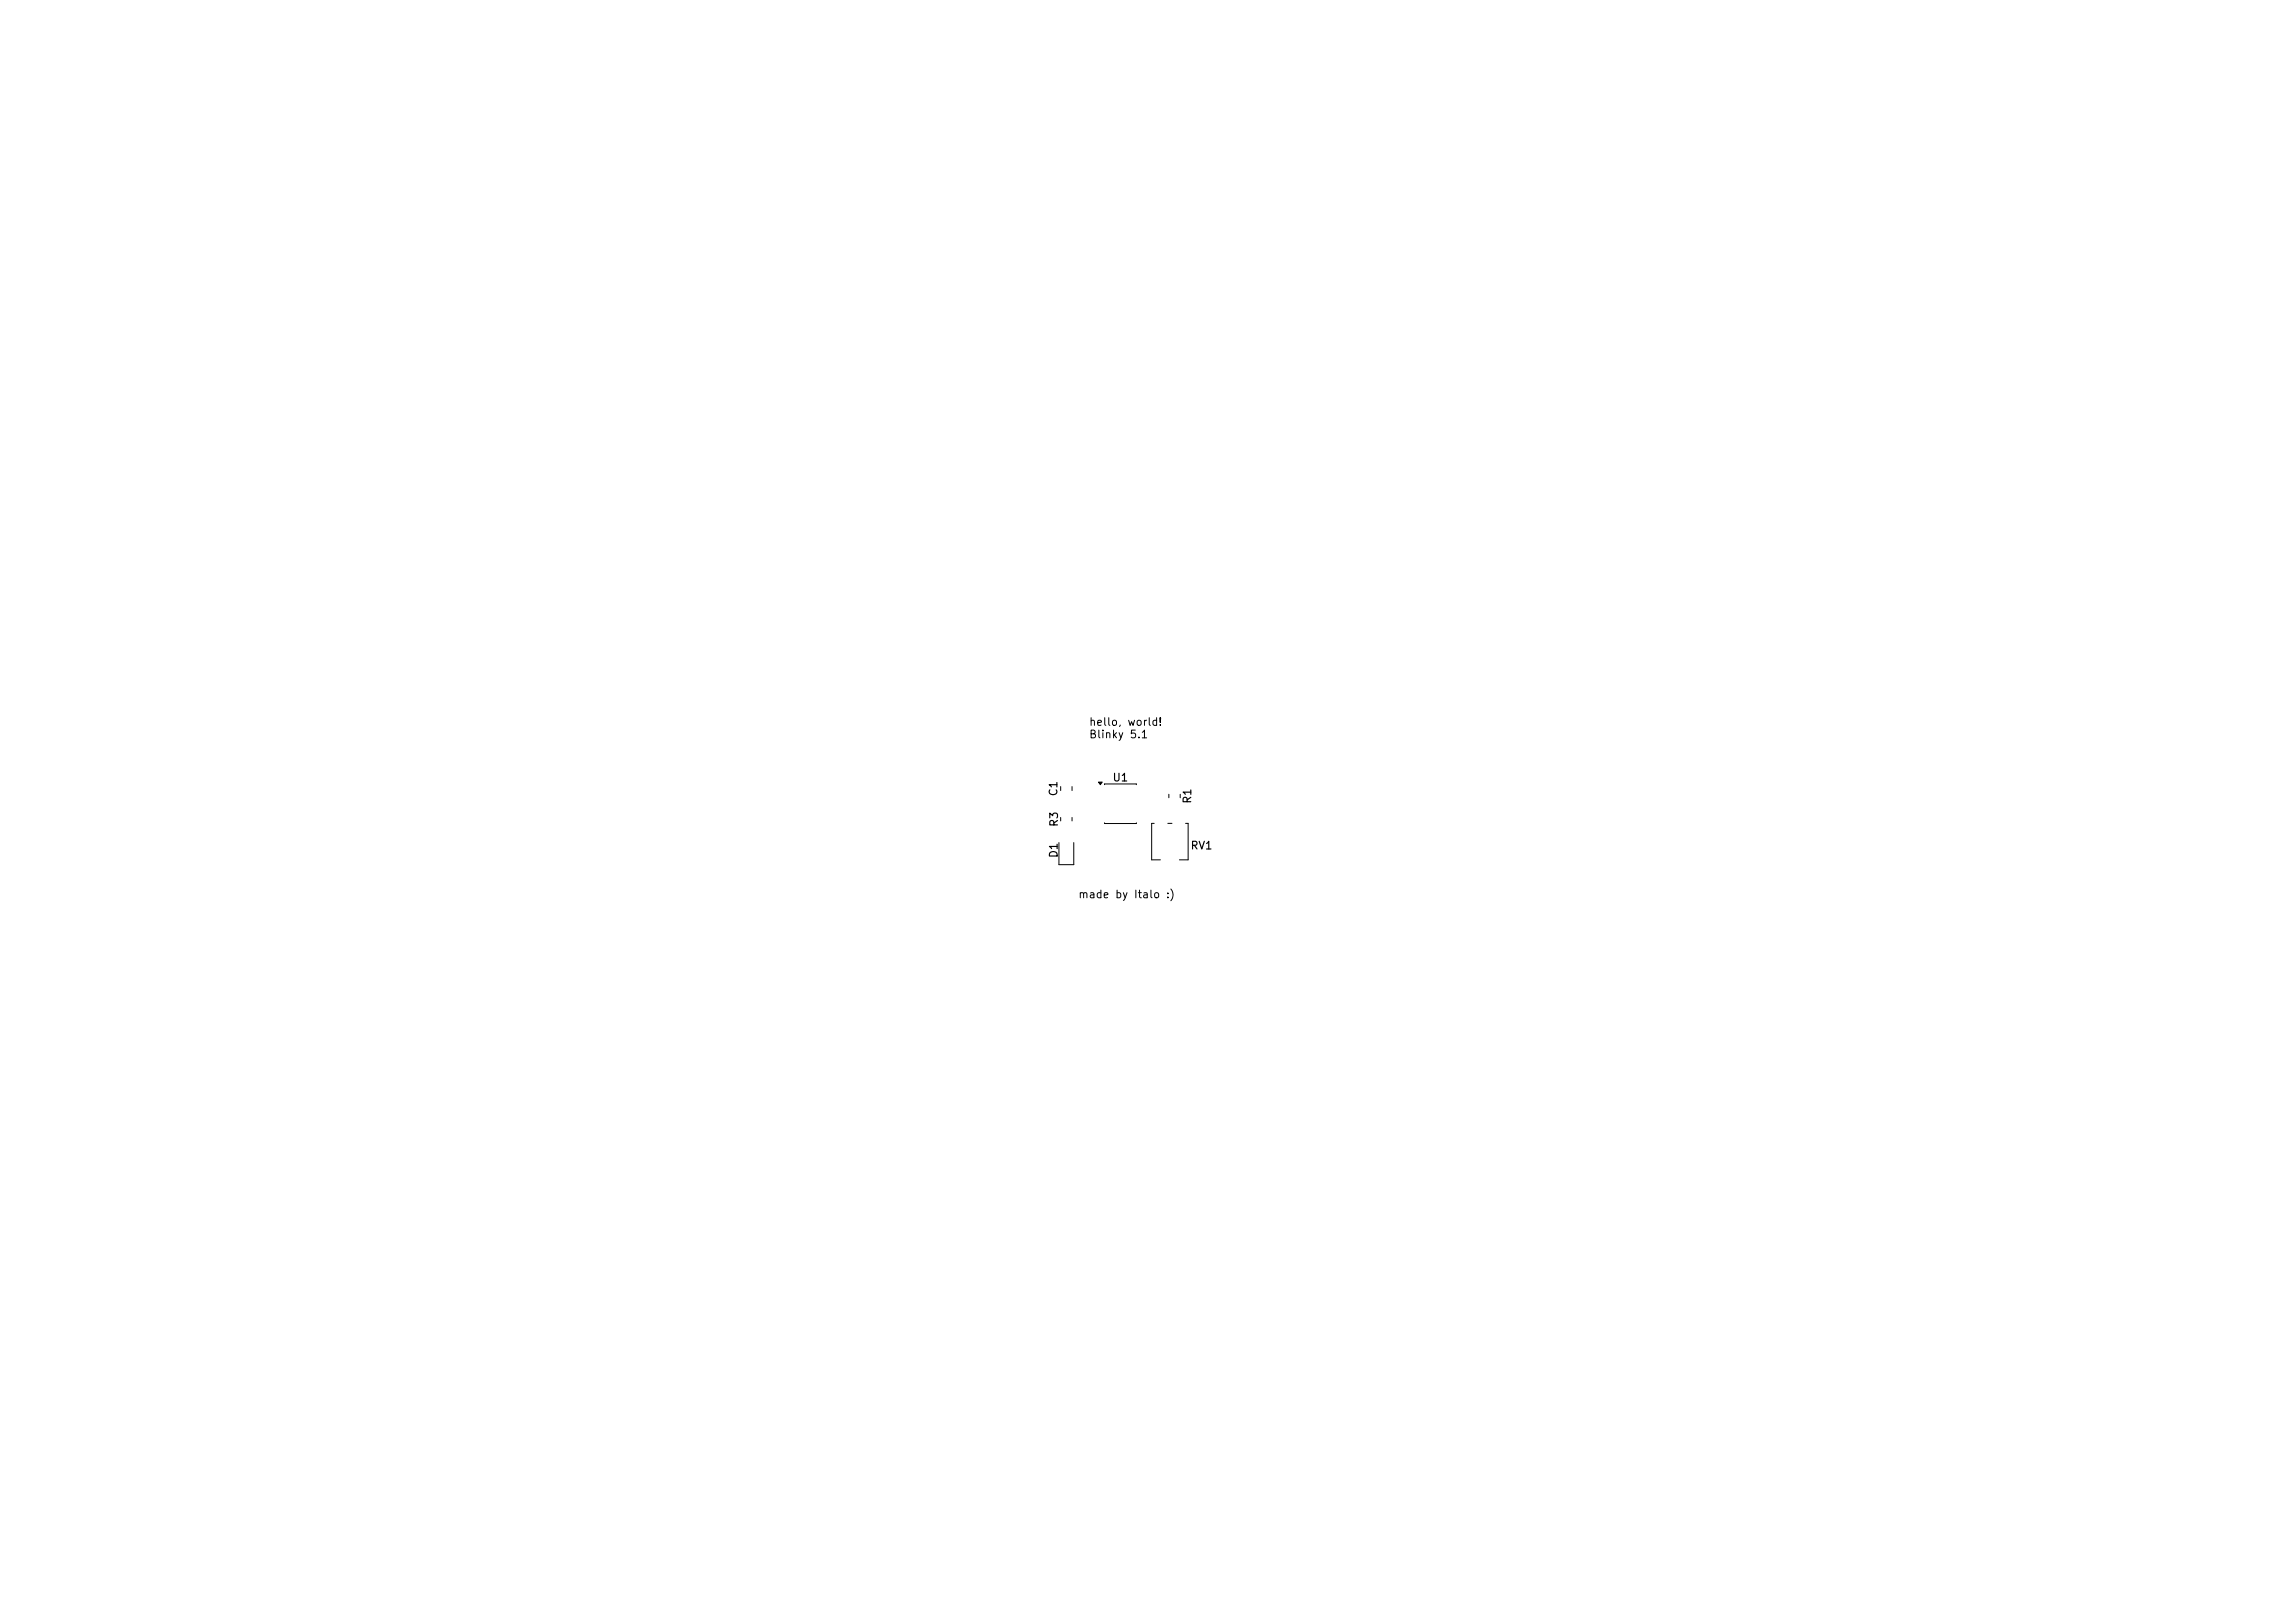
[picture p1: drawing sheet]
<svg xmlns="http://www.w3.org/2000/svg" width="297mm" height="210mm" viewBox="0 0 297 210" stroke-linecap="round" stroke-linejoin="round" font-family="sans-serif">
<defs><g id="words">
<g font-size="1">
<text x="140.9" y="94.2">hello, world!</text>
<text x="140.9" y="95.8">Blinky 5.1</text>
<text x="143.9" y="101.4">U1</text>
<text x="137.1" y="103.1" transform="rotate(-90 137.1 103.1)">C1</text>
<text x="137.2" y="107.1" transform="rotate(-90 137.2 107.1)">R3</text>
<text x="154.4" y="104.1" transform="rotate(-90 154.4 104.1)">R1</text>
<text x="137.1" y="111.1" transform="rotate(-90 137.1 111.1)">D1</text>
<text x="154" y="110.2">RV1</text>
<text x="139.5" y="116.5">made by Italo :)</text>
</g>
</g></defs>
<g fill="none" stroke="#000" stroke-width=".13">
<path d="M137 109v2.9h2v-2.9M137.3 101.8v.5M137.3 105.8v.4M138.7 101.8v.5M138.7 105.8v.4M142.2 101.2h.4l-.2 .3zM142.9 101.5v-.1h4.2v.1M142.9 106.5v.1h4.2v-.1M149.4 106.5h-.4v4.8h1.2M151.1 106.5h.6M151.3 102.8v.4M152.7 102.8v.4"/>
<path d="M153.4 106.5h.4v4.8h-1.2"/>
</g>
<path d="M142.2 101.2h.4l-.2 .3z" fill="#000"/>
<use href="#words"/>
</svg>
